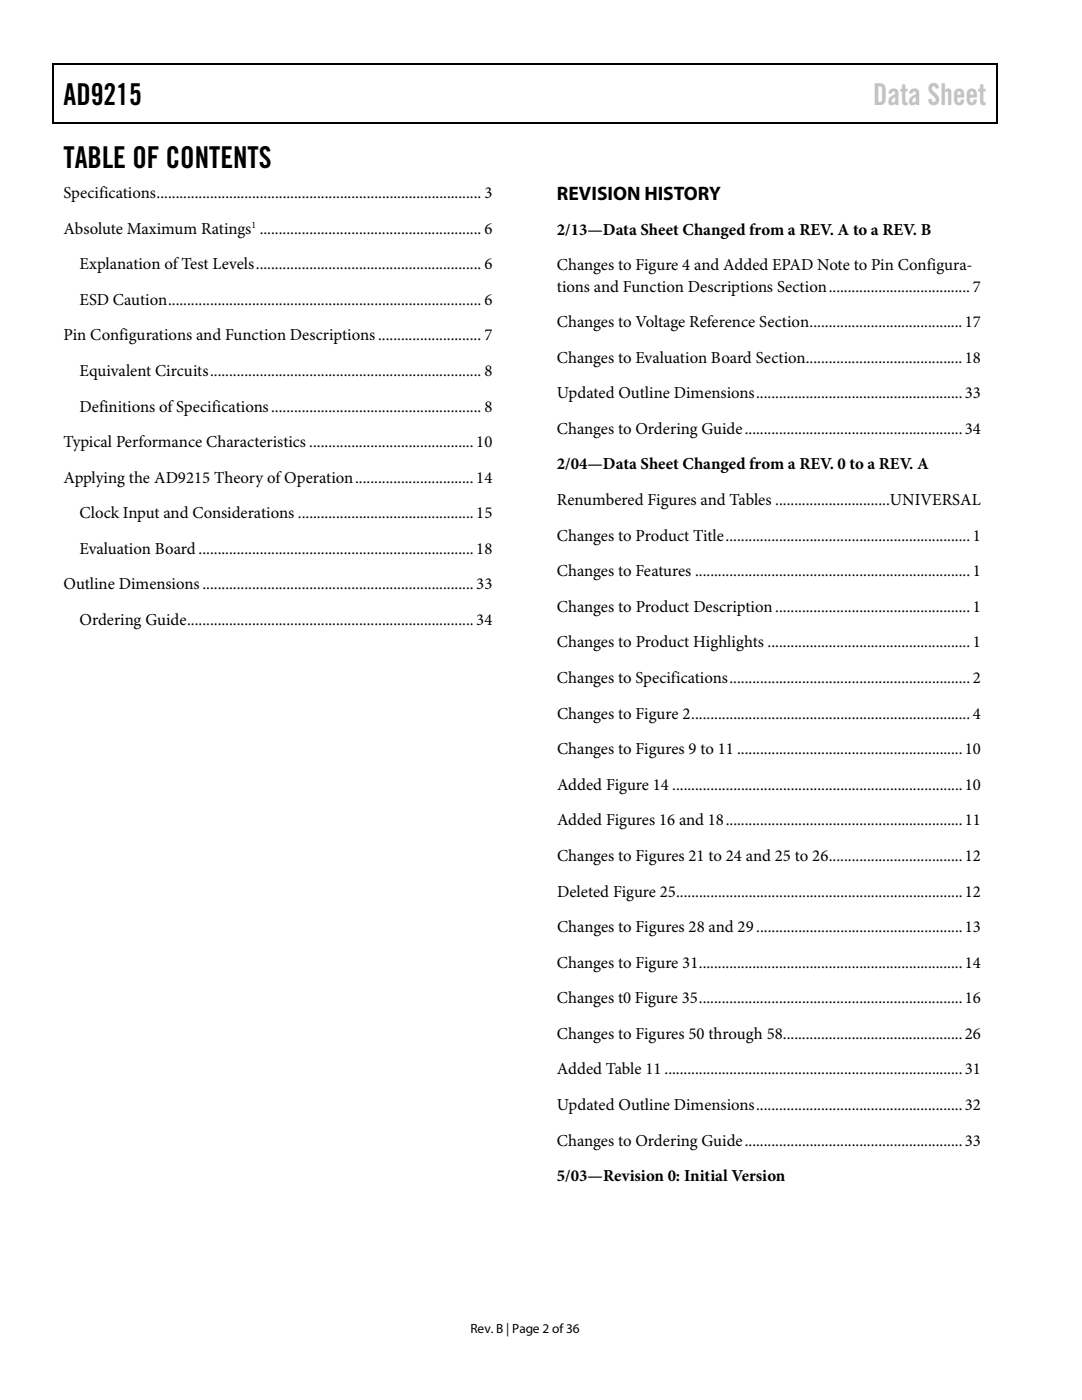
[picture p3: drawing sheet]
<svg xmlns="http://www.w3.org/2000/svg" width="216mm" height="279mm" viewBox="0 0 216 279" stroke-linecap="round" stroke-linejoin="round" font-family="sans-serif">
<defs><g id="words">
<g font-size="6">
<text x="12.7" y="20.9">AD9215</text>
<text x="12.7" y="33.6">TABLE OF CONTENTS</text>
</g>
<text font-size="6" fill="#c1c1c1" x="174.2" y="20.9">Data Sheet</text>
<text font-size="3.9" x="111.1" y="39.9">REVISION HISTORY</text>
<g font-size="3.3">
<text x="12.7" y="39.5">Specifications..................................................................................... 3</text>
<text x="12.7" y="46.7">Absolute Maximum Ratings .......................................................... 6</text>
<text x="111.1" y="46.8">2/13—Data Sheet Changed from a REV. A to a REV. B</text>
<text x="15.9" y="53.7">Explanation of Test Levels........................................................... 6</text>
<text x="111.1" y="53.9">Changes to Figure 4 and Added EPAD Note to Pin Configura-</text>
<text x="111.1" y="58.2">tions and Function Descriptions Section..................................... 7</text>
<text x="15.9" y="60.8">ESD Caution.................................................................................. 6</text>
<text x="111.1" y="65.3">Changes to Voltage Reference Section........................................ 17</text>
<text x="12.7" y="67.9">Pin Configurations and Function Descriptions........................... 7</text>
<text x="15.9" y="75.1">Equivalent Circuits....................................................................... 8</text>
<text x="111.1" y="72.4">Changes to Evaluation Board Section......................................... 18</text>
<text x="15.9" y="82.1">Definitions of Specifications....................................................... 8</text>
<text x="111.1" y="79.5">Updated Outline Dimensions...................................................... 33</text>
<text x="12.7" y="89.2">Typical Performance Characteristics ...........................................10</text>
<text x="111.1" y="86.6">Changes to Ordering Guide.........................................................34</text>
<text x="111.1" y="93.7">2/04—Data Sheet Changed from a REV. 0 to a REV. A</text>
<text x="12.7" y="96.4">Applying the AD9215 Theory of Operation...............................14</text>
<text x="111.1" y="100.8">Renumbered Figures and Tables ..............................UNIVERSAL</text>
<text x="15.9" y="103.5">Clock Input and Considerations ..............................................15</text>
<text x="111.1" y="107.9">Changes to Product Title................................................................ 1</text>
<text x="15.9" y="110.6">Evaluation Board ........................................................................18</text>
<text x="12.7" y="117.6">Outline Dimensions.......................................................................33</text>
<text x="111.1" y="115">Changes to Features ........................................................................ 1</text>
<text x="15.9" y="124.8">Ordering Guide...........................................................................34</text>
<text x="111.1" y="122.1">Changes to Product Description................................................... 1</text>
<text x="111.1" y="129.2">Changes to Product Highlights ..................................................... 1</text>
<text x="111.1" y="136.3">Changes to Specifications............................................................... 2</text>
<text x="111.1" y="143.4">Changes to Figure 2......................................................................... 4</text>
<text x="111.1" y="150.5">Changes to Figures 9 to 11 ...........................................................10</text>
<text x="111.1" y="157.6">Added Figure 14 ............................................................................10</text>
<text x="111.1" y="164.7">Added Figures 16 and 18..............................................................11</text>
<text x="111.2" y="171.8">Changes to Figures 21 to 24 and 25 to 26...................................12</text>
<text x="111.2" y="179">Deleted Figure 25...........................................................................12</text>
<text x="111.2" y="186">Changes to Figures 28 and 29......................................................13</text>
<text x="111.1" y="193.1">Changes to Figure 31 .....................................................................14</text>
<text x="111.1" y="200.2">Changes t0 Figure 35 .....................................................................16</text>
<text x="111.1" y="207.4">Changes to Figures 50 through 58...............................................26</text>
<text x="111.1" y="214.4">Added Table 11 ..............................................................................31</text>
<text x="111.1" y="221.5">Updated Outline Dimensions......................................................32</text>
<text x="111.1" y="228.6">Changes to Ordering Guide......................................................... 33</text>
<text x="111.1" y="235.8">5/03—Revision 0: Initial Version</text>
</g>
<text font-size="2.7" x="93.9" y="266">Rev. B | Page 2 of36</text>
<text font-size="1.9" x="50.2" y="45.4">1</text>
</g></defs>
<path d="M10.5 12.7h.3v1h-.3zM10.5 12.7h.3v.3h-.3zM104.8 12.7h.2v.3h-.2zM198.8 12.7h.2v1h-.2zM198.8 12.7h.2v.3h-.2zM10.5 24.4h.3v.2h-.3zM104.5 24.4h.3v.2h-.3zM198.8 24.4h.2v.2h-.2z" fill="#000"/>
<path d="M10.7 13.7v10.7M10.8 12.8h94M105 12.8h93.8M198.9 13.7v10.7M10.8 24.5h188" fill="none" stroke="#000" stroke-width=".25"/>
<use href="#words"/>
</svg>
